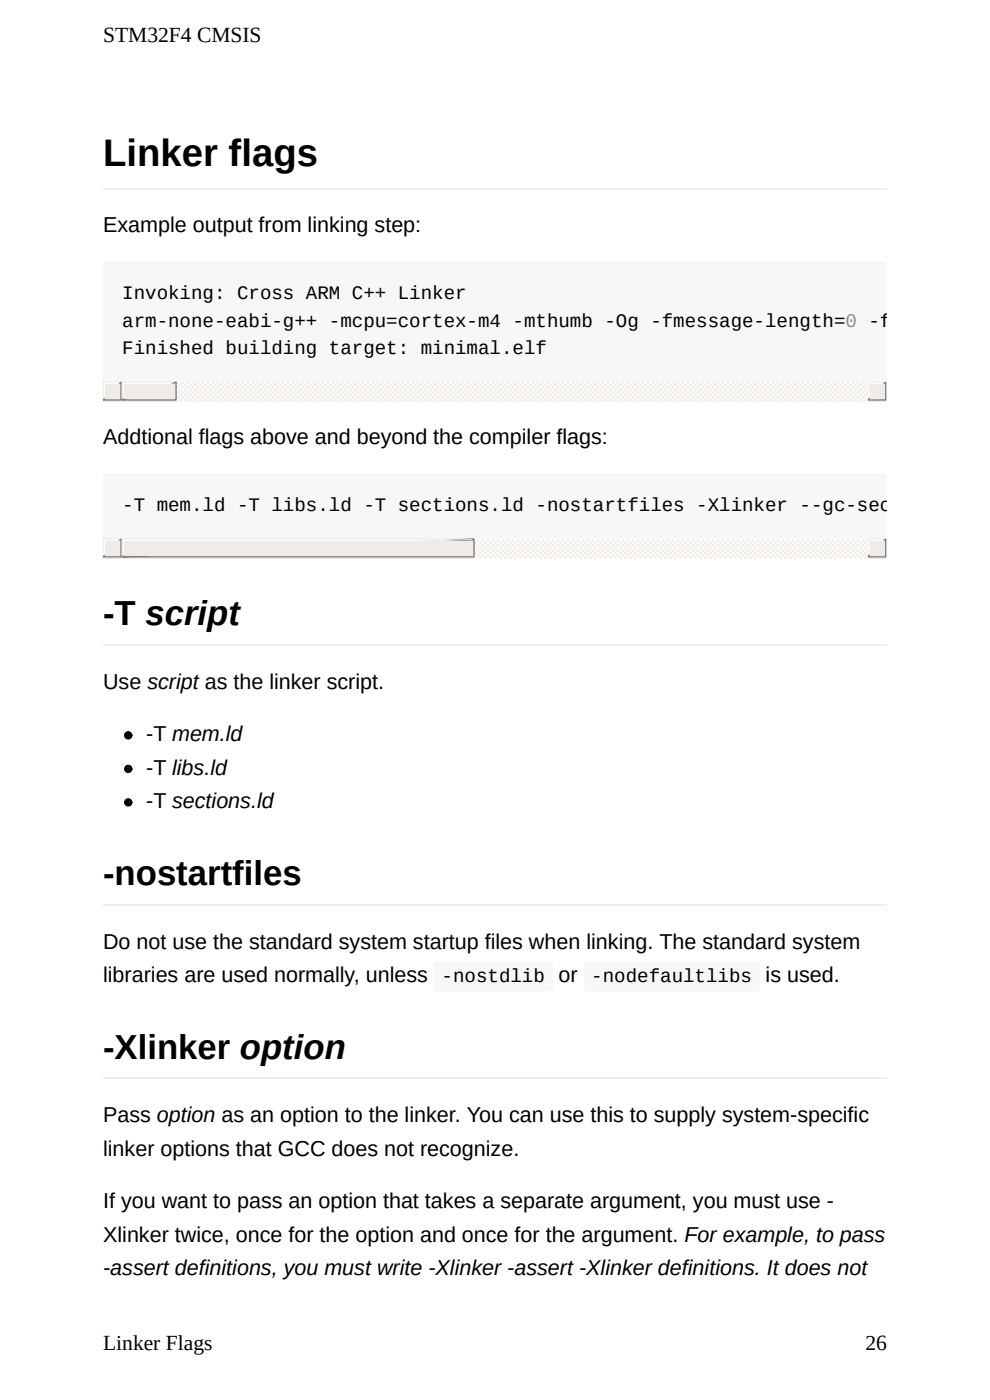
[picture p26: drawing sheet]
<svg xmlns="http://www.w3.org/2000/svg" width="210mm" height="297mm" viewBox="0 0 210 297" stroke-linecap="round" stroke-linejoin="round" font-family="sans-serif">
<defs><g id="words">
<text font-size="8.1" x="21.9" y="35.3">Linker flags</text>
<g font-size="7.4">
<text x="21.9" y="132.6">-T script</text>
<text x="21.9" y="187.8">-nostartfiles</text>
<text x="21.9" y="224.6">-Xlinker option</text>
</g>
<g font-size="4.6">
<text x="21.9" y="8.9">STM32F4 CMSIS</text>
<text x="21.9" y="49.3">Example output from linking step:</text>
<text x="21.9" y="94.3">Addtional flags above and beyond the compiler flags:</text>
<text x="21.9" y="146.1">Use script as the linker script.</text>
<text x="31" y="157.3">-T mem.ld</text>
<text x="31" y="164.4">-T libs.ld</text>
<text x="31" y="171.5">-T sections.ld</text>
<text x="21.9" y="201.2">Do not use the standard system startup files when linking. The standard system</text>
<text x="21.9" y="208.3">libraries are used normally, unless</text>
<text x="118.5" y="208.3">or</text>
<text x="162.4" y="208.3">is used.</text>
<text x="21.9" y="238.1">Pass option as an option to the linker. You can use this to supply system-specific</text>
<text x="21.9" y="245.2">linker options that GCC does not recognize.</text>
<text x="21.9" y="256.3">If you want to pass an option that takes a separate argument, you must use -</text>
<text x="21.9" y="263.5">Xlinker twice, once for the option and once for the argument. For example, to pass</text>
<text x="21.9" y="270.6">-assert definitions, you must write -Xlinker -assert -Xlinker definitions. It does not</text>
<text x="21.9" y="286.3">Linker Flags</text>
<text x="183.6" y="286.3">26</text>
</g>
<g font-size="4.1">
<text x="25.9" y="63.5">Invoking: Cross ARM C++ Linker</text>
<text x="25.9" y="69.4">arm-none-eabi-g++ -mcpu=cortex-m4 -mthumb -Og -fmessage-length=0 -f</text>
<text x="25.9" y="75.2">Finished building target: minimal.elf</text>
<text x="25.9" y="108.5">-T mem.ld -T libs.ld -T sections.ld -nostartfiles -Xlinker --gc-sec</text>
<text x="93.7" y="208.3">-nostdlib</text>
<text x="125.4" y="208.3">-nodefaultlibs</text>
</g>
</g></defs>
<path d="M22.1 55.6l.5-.2h164.8a.76 .76 0 0 1 .7 .7v28.2a.76 .76 0 0 1-.7 .8h-164.8a.76 .76 0 0 1-.7-.8v-28.2z" fill-rule="evenodd" fill="#f7f7f7"/>
<path d="M21.9 81h166.2v4.1h-166.2z" fill="#efebe7"/>
<path d="M21.9 81h3.5l-3.5 3.6z" fill="none" stroke="#efebe7" stroke-width=".25"/>
<path d="M25.7 81v3.9h-3.8z" fill="none" stroke="#767472" stroke-width=".25"/>
<path d="M22.1 81.3h3.1l-3.1 3z" fill="none" stroke="#fff" stroke-width=".25"/>
<path d="M25.4 81.3v3.3h-3.3z" fill="none" stroke="#9f9d9a" stroke-width=".25"/>
<path d="M22.4 81.6h3v3h-3z" fill="#efebe7"/>
<path d="M184.1 81h3.5l-3.5 3.6z" fill="none" stroke="#efebe7" stroke-width=".25"/>
<path d="M187.9 81v3.9h-3.8z" fill="none" stroke="#767472" stroke-width=".25"/>
<path d="M184.3 81.3h3.1l-3.1 3z" fill="none" stroke="#fff" stroke-width=".25"/>
<path d="M187.6 81.3v3.3h-3.3z" fill="none" stroke="#9f9d9a" stroke-width=".25"/>
<path d="M184.6 81.6h3v3h-3z" fill="#efebe7"/>
<path d="M37.6 81h146.5v4.1h-146.5z" fill-rule="evenodd" fill="#efebe7"/>
<path d="M37.6 81h146.5v4.1h-146.5z" fill-rule="evenodd" fill="#fff"/>
<path d="M25.9 81h11.2l-11.2 3.6z" fill="none" stroke="#efebe7" stroke-width=".25"/>
<path d="M25.9 84.9l11.5-3.9v3.9z" fill="none" stroke="#767472" stroke-width=".25"/>
<path d="M26.2 81.3h10.6l-10.6 3z" fill="none" stroke="#fff" stroke-width=".25"/>
<path d="M26.2 84.6l10.9-3.3v3.3z" fill="none" stroke="#9f9d9a" stroke-width=".25"/>
<path d="M26.4 81.6h10.7v3h-10.7z" fill="#efebe7"/>
<path d="M22.1 100.6l.5-.2h164.8a.76 .76 0 0 1 .7 .7v16.5a.76 .76 0 0 1-.7 .8h-164.8a.76 .76 0 0 1-.7-.8v-16.5z" fill-rule="evenodd" fill="#f7f7f7"/>
<path d="M21.9 114.3h166.2v4.1h-166.2z" fill="#efebe7"/>
<path d="M21.9 114.3h3.5l-3.5 3.6z" fill="none" stroke="#efebe7" stroke-width=".25"/>
<path d="M25.7 114.3v3.8h-3.8z" fill="none" stroke="#767472" stroke-width=".25"/>
<path d="M22.1 114.6h3.1l-3.1 3z" fill="none" stroke="#fff" stroke-width=".25"/>
<path d="M25.4 114.6v3.3h-3.3z" fill="none" stroke="#9f9d9a" stroke-width=".25"/>
<path d="M22.4 114.8h3v3.1h-3z" fill="#efebe7"/>
<path d="M184.1 114.3h3.5l-3.5 3.6z" fill="none" stroke="#efebe7" stroke-width=".25"/>
<path d="M187.9 114.3v3.8h-3.8z" fill="none" stroke="#767472" stroke-width=".25"/>
<path d="M184.3 114.6h3.1l-3.1 3z" fill="none" stroke="#fff" stroke-width=".25"/>
<path d="M187.6 114.6v3.3h-3.3z" fill="none" stroke="#9f9d9a" stroke-width=".25"/>
<path d="M184.6 114.8h3v3.1h-3z" fill="#efebe7"/>
<path d="M100.8 114.3h83.3v4.1h-83.3z" fill-rule="evenodd" fill="#efebe7"/>
<path d="M100.8 114.3h83.3v4.1h-83.3z" fill-rule="evenodd" fill="#fff"/>
<path d="M25.9 114.3h74.4l-74.4 3.6z" fill="none" stroke="#efebe7" stroke-width=".25"/>
<path d="M25.9 118.1l74.7-3.8v3.8z" fill="none" stroke="#767472" stroke-width=".25"/>
<path d="M26.2 114.6h73.9l-73.9 3z" fill="none" stroke="#fff" stroke-width=".25"/>
<path d="M26.2 117.9l74.1-3.3v3.3z" fill="none" stroke="#9f9d9a" stroke-width=".25"/>
<path d="M26.4 114.8h73.9v3.1h-73.9z" fill="#efebe7"/>
<g fill="#000" stroke="#000" stroke-width=".25">
<circle cx="27.2" cy="156" r=".76"/>
<circle cx="27.2" cy="163.1" r=".76"/>
<circle cx="27.2" cy="170.2" r=".76"/>
</g>
<g fill="#f7f7f7">
<path d="M92.2 204.2l.5-.2h23.8a.76 .76 0 0 1 .8 .8v4.8a.76 .76 0 0 1-.8 .8h-23.8a.76 .76 0 0 1-.8-.8v-4.8z" fill-rule="evenodd"/>
<path d="M124.1 204.2l.6-.2h35.8a.76 .76 0 0 1 .7 .8v4.8a.76 .76 0 0 1-.7 .8h-35.8a.76 .76 0 0 1-.8-.8v-4.8z" fill-rule="evenodd"/>
</g>
<path d="M21.9 40h166.2M21.9 136.8h166.2M21.9 191.9h166.2M21.9 228.8h166.2" fill="none" stroke="#eee" stroke-width=".25"/>
<use href="#words"/>
</svg>
